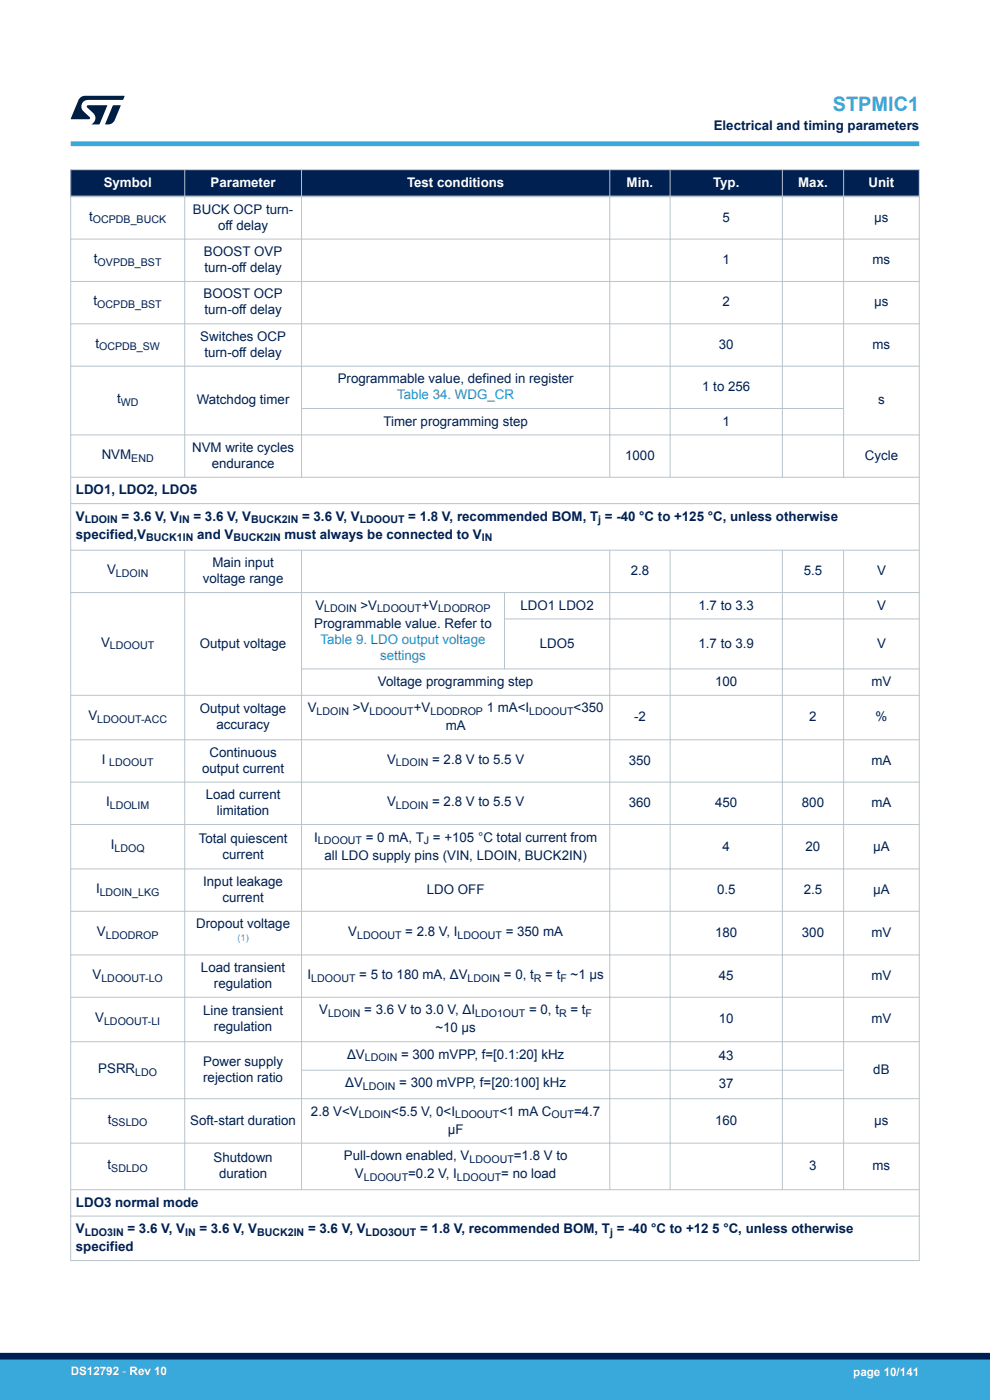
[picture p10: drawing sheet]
<svg xmlns="http://www.w3.org/2000/svg" width="210mm" height="297mm" viewBox="0 0 210 297" stroke-linecap="round" stroke-linejoin="round" font-family="sans-serif">
<defs><g id="words">
<text font-size="4.2" fill="#39a9dc" x="176.7" y="23.5">STPMIC1</text>
<g font-size="2.8" fill="#002052">
<text x="151.4" y="27.5">Electrical and timing parameters</text>
<text x="18.9" y="46.8">t</text>
<text x="40.9" y="45.4">BUCK OCP turn-</text>
<text x="153.3" y="47">5</text>
<text x="185.5" y="47">µs</text>
<text x="46.3" y="48.7">off delay</text>
<text x="19.9" y="55.8">t</text>
<text x="43.3" y="54.3">BOOST OVP</text>
<text x="43.4" y="57.7">turn-off delay</text>
<text x="153.3" y="56">1</text>
<text x="185.1" y="56">ms</text>
<text x="19.9" y="64.8">t</text>
<text x="43.2" y="63.3">BOOST OCP</text>
<text x="153.3" y="65">2</text>
<text x="185.5" y="65">µs</text>
<text x="43.4" y="66.7">turn-off delay</text>
<text x="20.2" y="73.8">t</text>
<text x="42.5" y="72.3">Switches OCP</text>
<text x="43.4" y="75.7">turn-off delay</text>
<text x="152.5" y="74">30</text>
<text x="185.1" y="74">ms</text>
<text x="71.6" y="81.3">Programmable value, defined in register</text>
<text x="149" y="83">1 to 256</text>
<text x="24.8" y="85.6">t</text>
<text x="41.7" y="85.8">Watchdog timer</text>
<text x="186.3" y="85.8">s</text>
<text x="40.8" y="95.9">NVM write cycles</text>
<text x="81.3" y="90.3">Timer programming step</text>
<text x="153.3" y="90.3">1</text>
<text x="21.6" y="97.3">NVM</text>
<text x="44.9" y="99.3">endurance</text>
<text x="132.6" y="97.6">1000</text>
<text x="183.4" y="97.6">Cycle</text>
<text x="16.1" y="104.9">LDO1, LDO2, LDO5</text>
<text x="16.1" y="110.5">V</text>
<text x="25.8" y="110.5">= 3.6 V, V</text>
<text x="41.1" y="110.5">= 3.6 V, V</text>
<text x="64.1" y="110.5">= 3.6 V, V</text>
<text x="86.6" y="110.5">= 1.8 V, recommended BOM, T = -40 °C to +125 °C, unless otherwise</text>
<text x="16.1" y="114.3">specified,V</text>
<text x="41.8" y="114.3">and V</text>
<text x="60.3" y="114.3">must always be connected to V</text>
<text x="22.7" y="121.8">V</text>
<text x="43" y="123.7">voltage range</text>
<text x="45.1" y="120.3">Main input</text>
<text x="133.8" y="122">2.8</text>
<text x="170.5" y="122">5.5</text>
<text x="186" y="122">V</text>
<text x="66.9" y="129.3">V</text>
<text x="76.5" y="129.3">&gt;V</text>
<text x="89.4" y="129.3">+V</text>
<text x="110.4" y="129.3">LDO1 LDO2</text>
<text x="148.2" y="129.3">1.7 to 3.3</text>
<text x="186" y="129.3">V</text>
<text x="21.4" y="137.2">V</text>
<text x="42.4" y="137.4">Output voltage</text>
<text x="66.7" y="133.1">Programmable value. Refer to</text>
<text x="114.5" y="137.4">LDO5</text>
<text x="148.2" y="137.4">1.7 to 3.9</text>
<text x="186" y="137.4">V</text>
<text x="80.2" y="145.5">Voltage programming step</text>
<text x="151.7" y="145.5">100</text>
<text x="184.9" y="145.5">mV</text>
<text x="18.8" y="152.8">V</text>
<text x="42.4" y="151.3">Output voltage</text>
<text x="45.9" y="154.7">accuracy</text>
<text x="65.3" y="151.1">V</text>
<text x="74.8" y="151.1">&gt;V</text>
<text x="87.8" y="151.1">+V</text>
<text x="94.5" y="155">mA</text>
<text x="103.3" y="151.1">1 mA&lt;I</text>
<text x="121.7" y="151.1">&lt;350</text>
<text x="134.5" y="153">-2</text>
<text x="171.7" y="153">2</text>
<text x="185.7" y="153">%</text>
<text x="44.4" y="160.5">Continuous</text>
<text x="21.6" y="162">I</text>
<text x="42.9" y="163.9">output current</text>
<text x="82.1" y="162">V</text>
<text x="91.7" y="162">= 2.8 V to 5.5 V</text>
<text x="133.4" y="162.2">350</text>
<text x="184.9" y="162.2">mA</text>
<text x="22.5" y="171">I</text>
<text x="43.7" y="169.5">Load current</text>
<text x="46" y="172.9">limitation</text>
<text x="82.1" y="171">V</text>
<text x="91.7" y="171">= 2.8 V to 5.5 V</text>
<text x="133.4" y="171.2">360</text>
<text x="151.7" y="171.2">450</text>
<text x="170.1" y="171.2">800</text>
<text x="184.9" y="171.2">mA</text>
<text x="42.2" y="178.7">Total quiescent</text>
<text x="66.6" y="178.5">I</text>
<text x="77.6" y="178.5">= 0 mA, T = +105 °C total current from</text>
<text x="23.5" y="180.2">I</text>
<text x="47.2" y="182.1">current</text>
<text x="68.8" y="182.4">all LDO supply pins (VIN, LDOIN, BUCK2IN)</text>
<text x="153.3" y="180.4">4</text>
<text x="170.9" y="180.4">20</text>
<text x="185.2" y="180.4">µA</text>
<text x="20.4" y="189.4">I</text>
<text x="43.1" y="187.9">Input leakage</text>
<text x="47.2" y="191.3">current</text>
<text x="90.5" y="189.6">LDO OFF</text>
<text x="152.1" y="189.6">0.5</text>
<text x="170.5" y="189.6">2.5</text>
<text x="185.2" y="189.6">µA</text>
<text x="41.6" y="196.9">Dropout voltage</text>
<text x="20.6" y="198.5">V</text>
<text x="73.9" y="198.5">V</text>
<text x="86" y="198.5">= 2.8 V, I</text>
<text x="107.3" y="198.5">= 350 mA</text>
<text x="151.7" y="198.8">180</text>
<text x="170.1" y="198.8">300</text>
<text x="184.9" y="198.8">mV</text>
<text x="19.6" y="207.7">V</text>
<text x="42.6" y="206.2">Load transient</text>
<text x="45.4" y="209.6">regulation</text>
<text x="65.2" y="207.7">I</text>
<text x="76.2" y="207.7">= 5 to 180 mA, ΔV</text>
<text x="106.9" y="207.7">= 0, t</text>
<text x="115.7" y="207.7">= t</text>
<text x="121" y="207.7">~1 µs</text>
<text x="152.5" y="207.9">45</text>
<text x="184.9" y="207.9">mV</text>
<text x="43.1" y="215.4">Line transient</text>
<text x="67.7" y="215.2">V</text>
<text x="77.3" y="215.2">= 3.6 V to 3.0 V, ΔI</text>
<text x="112.2" y="215.2">= 0, t</text>
<text x="121" y="215.2">= t</text>
<text x="20.2" y="216.9">V</text>
<text x="45.4" y="218.8">regulation</text>
<text x="92.4" y="219">~10 μs</text>
<text x="152.5" y="217.1">10</text>
<text x="184.9" y="217.1">mV</text>
<text x="20.9" y="227.6">PSRR</text>
<text x="43.1" y="226.2">Power supply</text>
<text x="73.6" y="224.6">ΔV</text>
<text x="85.1" y="224.6">= 300 mVPP, f=[0.1:20] kHz</text>
<text x="152.5" y="224.8">43</text>
<text x="185.2" y="227.9">dB</text>
<text x="43.1" y="229.5">rejection ratio</text>
<text x="73.2" y="230.7">ΔV</text>
<text x="84.7" y="230.7">= 300 mVPP, f=[20:100] kHz</text>
<text x="152.5" y="230.9">37</text>
<text x="22.9" y="238.4">t</text>
<text x="40.4" y="238.6">Soft-start duration</text>
<text x="66" y="236.7">2.8 V&lt;V</text>
<text x="83" y="236.7">&lt;5.5 V, 0&lt;I</text>
<text x="105.9" y="236.7">&lt;1 mA C</text>
<text x="121.8" y="236.7">=4.7</text>
<text x="151.7" y="238.6">160</text>
<text x="185.5" y="238.6">µs</text>
<text x="95" y="240.5">µF</text>
<text x="22.8" y="248">t</text>
<text x="45.3" y="246.6">Shutdown</text>
<text x="46.5" y="250">duration</text>
<text x="72.9" y="246.1">Pull-down enabled, V</text>
<text x="75.3" y="250">V</text>
<text x="86.6" y="250">=0.2 V, I</text>
<text x="106.3" y="250">= no load</text>
<text x="109" y="246.1">=1.8 V to</text>
<text x="171.7" y="248.3">3</text>
<text x="185.1" y="248.3">ms</text>
<text x="16.1" y="256">LDO3 normal mode</text>
<text x="16.1" y="261.6">V</text>
<text x="27.1" y="261.6">= 3.6 V, V</text>
<text x="42.3" y="261.6">= 3.6 V, V</text>
<text x="65.3" y="261.6">= 3.6 V, V</text>
<text x="89.1" y="261.6">= 1.8 V, recommended BOM, T = -40 °C to +12 5 °C, unless otherwise</text>
<text x="16.1" y="265.4">specified</text>
</g>
<g font-size="2.8" fill="#fff">
<text x="22" y="39.6">Symbol</text>
<text x="44.7" y="39.6">Parameter</text>
<text x="86.3" y="39.6">Test conditions</text>
<text x="132.9" y="39.6">Min.</text>
<text x="151.3" y="39.6">Typ.</text>
<text x="169.3" y="39.6">Max.</text>
<text x="184.2" y="39.6">Unit</text>
</g>
<g font-size="2.8" fill="#1f81af">
<text x="84.3" y="84.7">Table 34. WDG_CR</text>
<text x="68" y="136.5">Table 9. LDO output voltage</text>
<text x="80.6" y="139.9">settings</text>
</g>
<g font-size="2.5" fill="#fff">
<text x="15" y="291.6">DS12792 - Rev 10</text>
<text x="181" y="291.9">page 10/141</text>
</g>
<g font-size="2.3" fill="#002052">
<text x="19.7" y="47.4">OCPDB_BUCK</text>
<text x="20.7" y="56.4">OVPDB_BST</text>
<text x="20.6" y="65.4">OCPDB_BST</text>
<text x="21" y="74.3">OCPDB_SW</text>
<text x="25.6" y="86.1">WD</text>
<text x="27.8" y="97.9">END</text>
<text x="18" y="111">LDOIN</text>
<text x="38" y="111">IN</text>
<text x="53.3" y="111">BUCK2IN</text>
<text x="76.3" y="111">LDOOUT</text>
<text x="126.9" y="111">j</text>
<text x="31" y="114.9">BUCK1IN</text>
<text x="49.5" y="114.9">BUCK2IN</text>
<text x="102.2" y="114.9">IN</text>
<text x="24.6" y="122.4">LDOIN</text>
<text x="68.8" y="129.9">LDOIN</text>
<text x="80" y="129.9">LDOOUT</text>
<text x="92.9" y="129.9">LDODROP</text>
<text x="23.3" y="137.8">LDOOUT</text>
<text x="20.6" y="153.4">LDOOUT-ACC</text>
<text x="67.2" y="151.7">LDOIN</text>
<text x="78.4" y="151.7">LDOOUT</text>
<text x="91.3" y="151.7">LDODROP</text>
<text x="112.3" y="151.7">LDOOUT</text>
<text x="23.2" y="162.6">LDOOUT</text>
<text x="84" y="162.6">LDOIN</text>
<text x="23.3" y="171.6">LDOLIM</text>
<text x="84" y="171.6">LDOIN</text>
<text x="67.4" y="179.1">LDOOUT</text>
<text x="89.9" y="179.1">J</text>
<text x="24.3" y="180.8">LDOQ</text>
<text x="21.1" y="190">LDOIN_LKG</text>
<text x="22.5" y="199.1">LDODROP</text>
<text x="75.8" y="199.1">LDOOUT</text>
<text x="97.1" y="199.1">LDOOUT</text>
<text x="21.5" y="208.2">LDOOUT-LO</text>
<text x="66" y="208.2">LDOOUT</text>
<text x="99.2" y="208.2">LDOIN</text>
<text x="113.2" y="208.2">R</text>
<text x="118.9" y="208.2">F</text>
<text x="69.6" y="215.7">LDOIN</text>
<text x="100.8" y="215.7">LDO1OUT</text>
<text x="118.6" y="215.7">R</text>
<text x="124.2" y="215.7">F</text>
<text x="22.1" y="217.4">LDOOUT-LI</text>
<text x="77.4" y="225.2">LDOIN</text>
<text x="28.7" y="228.2">LDO</text>
<text x="77" y="231.2">LDOIN</text>
<text x="23.7" y="239">SSLDO</text>
<text x="76.1" y="237.3">LDOIN</text>
<text x="96.5" y="237.3">LDOOUT</text>
<text x="117" y="237.3">OUT</text>
<text x="23.6" y="248.6">SDLDO</text>
<text x="77.2" y="250.5">LDOOUT</text>
<text x="96.9" y="250.5">LDOOUT</text>
<text x="99.6" y="246.7">LDOOUT</text>
<text x="18" y="262.2">LDO3IN</text>
<text x="39.3" y="262.2">IN</text>
<text x="54.5" y="262.2">BUCK2IN</text>
<text x="77.6" y="262.2">LDO3OUT</text>
<text x="129.4" y="262.2">j</text>
</g>
<text font-size="2" fill="#39a9dc" x="50.4" y="199.7">(1)</text>
</g></defs>
<g fill="#002052">
<path d="M15 36h180v5.7h-180z" fill-rule="evenodd"/>
<path d="M15 36h180v5.7h-180z" fill-rule="evenodd"/>
</g>
<g fill="none" stroke="#b9c4ca" stroke-width=".21">
<path d="M14.9 36h180.2M15 35.9v231.6M39.2 35.9v65.5M64 35.9v65.5M129.3 35.9v65.5M142.2 35.9v65.5M166 35.9v65.5M178.9 35.9v65.5M195 35.9v231.6M14.9 50.7h180.2M14.9 59.7h180.2M14.9 68.7h180.2"/>
<path d="M14.9 77.7h180.2M14.9 92.3h180.2M64 86.7h115.1M14.9 101.2h180.2M14.9 106.8h180.2M14.9 116.7h180.2M39.2 116.7v135.8M64 116.7v135.8M129.3 116.7v135.8M142.2 116.7v135.8M166 116.7v135.8M178.9 116.7v135.8"/>
<path d="M14.9 125.7h180.2M107 125.7v16.3M107 131.3h88.1M14.9 156.9h180.2M195.1 147.5h-180.2M195.1 141.9h-131.1M14.9 165.9h180.2M14.9 174.9h180.2M14.9 184.3h180.2M14.9 193.3h180.2M14.9 202.6h180.2M14.9 211.6h180.2"/>
<path d="M14.9 221h180.2M14.9 233.1h180.2M64 227h115.1M14.9 242.5h180.2M14.9 252.4h180.2M14.9 258h180.2M14.9 267.4h180.2"/>
</g>
<path d="M14.9 41.7h180.2" fill="none" stroke="#b9c4ca" stroke-width=".35"/>
<path d="M15 30.5h180" fill="none" stroke="#39a9dc" stroke-width="1"/>
<g fill="#001e41">
<path d="M17.1 20.7l.9-.4 8.4 .1-.3 .8h-7.4a1.4 1.4 0 0 0-1.3 .8 1.4 1.4 0 0 0 .2 1.5l1.4 1.3v.4l-4 .1 1.6-4.1z"/>
<path d="M24 22.4h1.6l-1.3 3.1a1.54 1.54 0 0 1-1.4 .9l-.6-.1z"/>
<path d="M18.5 22.4h4.2l-1.6 4h-1.7a1.48 1.48 0 0 0 .4-2.4l-1.3-1.2z"/>
</g>
<g fill="#39a9dc">
<path d="M0 288.4h210v8.6h-210z" fill-rule="evenodd"/>
<path d="M-.1 288.4h210.2v4.4h-210.2z" fill-rule="evenodd"/>
</g>
<path d="M0 287.7h210" fill="none" stroke="#002052" stroke-width="1.4"/>
<use href="#words"/>
</svg>
